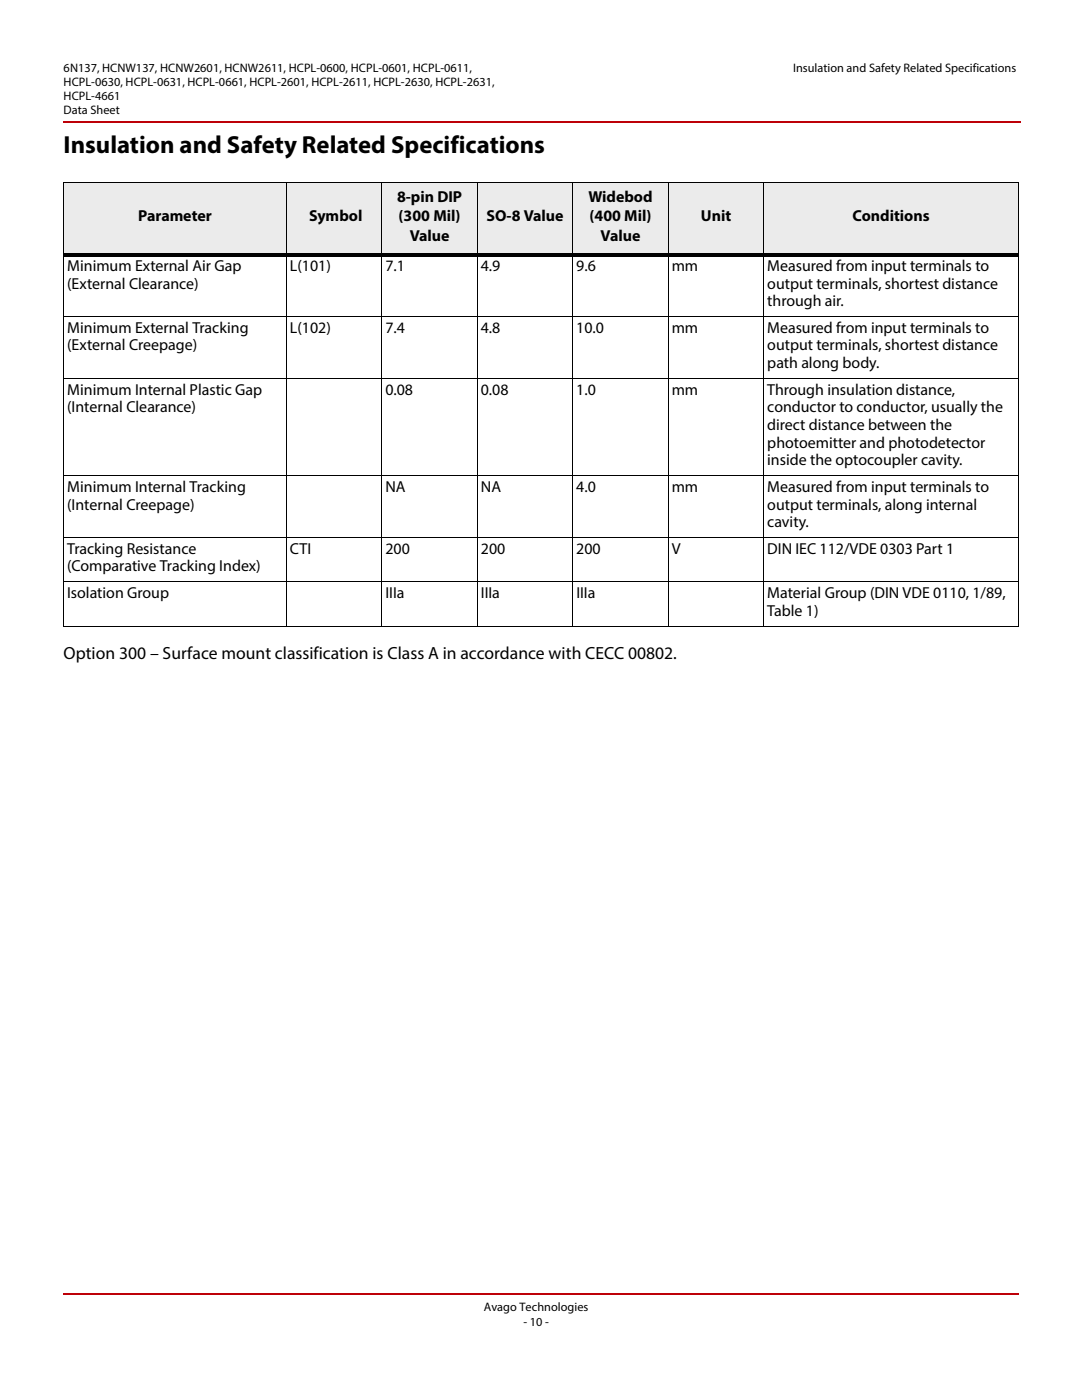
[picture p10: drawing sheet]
<svg xmlns="http://www.w3.org/2000/svg" width="216mm" height="279mm" viewBox="0 0 216 279" stroke-linecap="round" stroke-linejoin="round" font-family="sans-serif">
<defs><g id="words">
<text font-size="4.9" x="12.7" y="30.5">Insulation and Safety Related Specifications</text>
<text font-size="3.5" x="12.7" y="131.6">Option 300 – Surface mount classification is Class A in accordance with CECC 00802.</text>
<g font-size="3.2">
<text x="79.2" y="40.3">8-pin DIP</text>
<text x="117.4" y="40.3">Widebod</text>
<text x="27.6" y="44.2">Parameter</text>
<text x="61.7" y="44.2">Symbol</text>
<text x="79.5" y="44.2">(300 Mil)</text>
<text x="97.1" y="44.2">SO-8 Value</text>
<text x="117.6" y="44.2">(400 Mil)</text>
<text x="139.8" y="44.2">Unit</text>
<text x="170.1" y="44.2">Conditions</text>
<text x="81.7" y="48.1">Value</text>
<text x="119.8" y="48.1">Value</text>
<text x="13.4" y="54.1">Minimum External Air Gap</text>
<text x="13.4" y="57.6">(External Clearance)</text>
<text x="57.8" y="54.1">L(101)</text>
<text x="76.9" y="54.1">7.1</text>
<text x="95.9" y="54.1">4.9</text>
<text x="115" y="54.1">9.6</text>
<text x="134" y="54.1">mm</text>
<text x="153.1" y="54.1">Measured from input terminals to</text>
<text x="153.1" y="57.6">output terminals, shortest distance</text>
<text x="153.1" y="61.1">through air.</text>
<text x="13.4" y="66.4">Minimum External Tracking</text>
<text x="13.4" y="69.9">(External Creepage)</text>
<text x="57.8" y="66.4">L(102)</text>
<text x="76.9" y="66.4">7.4</text>
<text x="95.9" y="66.4">4.8</text>
<text x="115" y="66.4">10.0</text>
<text x="134" y="66.4">mm</text>
<text x="153.1" y="66.4">Measured from input terminals to</text>
<text x="153.1" y="69.9">output terminals, shortest distance</text>
<text x="153.1" y="73.5">path along body.</text>
<text x="13.4" y="78.8">Minimum Internal Plastic Gap</text>
<text x="13.4" y="82.3">(Internal Clearance)</text>
<text x="76.9" y="78.8">0.08</text>
<text x="95.9" y="78.8">0.08</text>
<text x="115" y="78.8">1.0</text>
<text x="134" y="78.8">mm</text>
<text x="153.1" y="78.8">Through insulation distance,</text>
<text x="153.1" y="82.3">conductor to conductor, usually the</text>
<text x="153.1" y="85.8">direct distance between the</text>
<text x="153.1" y="89.3">photoemitter and photodetector</text>
<text x="153.1" y="92.9">inside the optocoupler cavity.</text>
<text x="13.4" y="98.1">Minimum Internal Tracking</text>
<text x="13.4" y="101.7">(Internal Creepage)</text>
<text x="76.9" y="98.1">NA</text>
<text x="95.9" y="98.1">NA</text>
<text x="115" y="98.1">4.0</text>
<text x="134" y="98.1">mm</text>
<text x="153.1" y="98.1">Measured from input terminals to</text>
<text x="153.1" y="101.7">output terminals, along internal</text>
<text x="153.1" y="105.2">cavity.</text>
<text x="13.4" y="110.5">Tracking Resistance</text>
<text x="57.8" y="110.5">CTI</text>
<text x="76.9" y="110.5">200</text>
<text x="95.9" y="110.5">200</text>
<text x="115" y="110.5">200</text>
<text x="134" y="110.5">V</text>
<text x="153.1" y="110.5">DIN IEC 112/VDE 0303 Part 1</text>
<text x="13.4" y="114">(Comparative Tracking Index)</text>
<text x="13.4" y="119.3">Isolation Group</text>
<text x="76.9" y="119.3">IIIa</text>
<text x="96" y="119.3">IIIa</text>
<text x="115" y="119.3">IIIa</text>
<text x="153.1" y="119.3">Material Group (DIN VDE 0110, 1/89,</text>
<text x="153.1" y="122.9">Table 1)</text>
</g>
<g font-size="2.5">
<text x="12.7" y="14.4">6N137, HCNW137, HCNW2601, HCNW2611, HCPL-0600, HCPL-0601, HCPL-0611,</text>
<text x="12.7" y="17.2">HCPL-0630, HCPL-0631, HCPL-0661, HCPL-2601, HCPL-2611, HCPL-2630, HCPL-2631,</text>
<text x="158.2" y="14.4">Insulation and Safety Related Specifications</text>
<text x="12.7" y="20">HCPL-4661</text>
<text x="12.7" y="22.8">Data Sheet</text>
<text x="96.5" y="261.7">Avago Technologies</text>
<text x="104.4" y="264.5">- 10 -</text>
</g>
</g></defs>
<path d="M12.5 24.2h.2v.3h-.2z" fill="#bd0008"/>
<path d="M12.7 24.4h191.1" fill="none" stroke="#bd0008" stroke-width=".36"/>
<path d="M12.5 258.1h.2v.3h-.2z" fill="#bd0008"/>
<path d="M12.7 258.2h190.7" fill="none" stroke="#bd0008" stroke-width=".36"/>
<g fill="#ebebeb">
<path d="M12.7 36.4h44.4v14.5h-44.4z"/>
<path d="M57.1 36.4h19.1v14.5h-19.1z"/>
<path d="M76.2 36.4h19v14.5h-19z"/>
<path d="M95.2 36.4h19.1v14.5h-19.1z"/>
<path d="M114.3 36.4h19v14.5h-19z"/>
<path d="M133.3 36.4h19.1v14.5h-19.1z"/>
<path d="M152.4 36.4h50.8v14.5h-50.8z"/>
</g>
<g fill="none" stroke="#000" stroke-width=".2">
<path d="M12.6 36.4h190.7M12.7 36.5v88.4M57.1 36.3v88.8M76.2 36.3v88.8M95.2 36.3v88.8M114.3 36.3v88.8M133.4 36.3v88.8M152.4 36.3v88.8M203.2 36.5v88.4M12.6 63.2h190.7M12.6 75.6h190.7M12.6 95h190.7"/>
<path d="M12.6 107.3h190.7M12.6 116.1h190.7M12.6 125h190.7"/>
</g>
<path d="M12.6 50.5h190.7v.7h-190.7z" fill="#000"/>
<use href="#words"/>
</svg>
